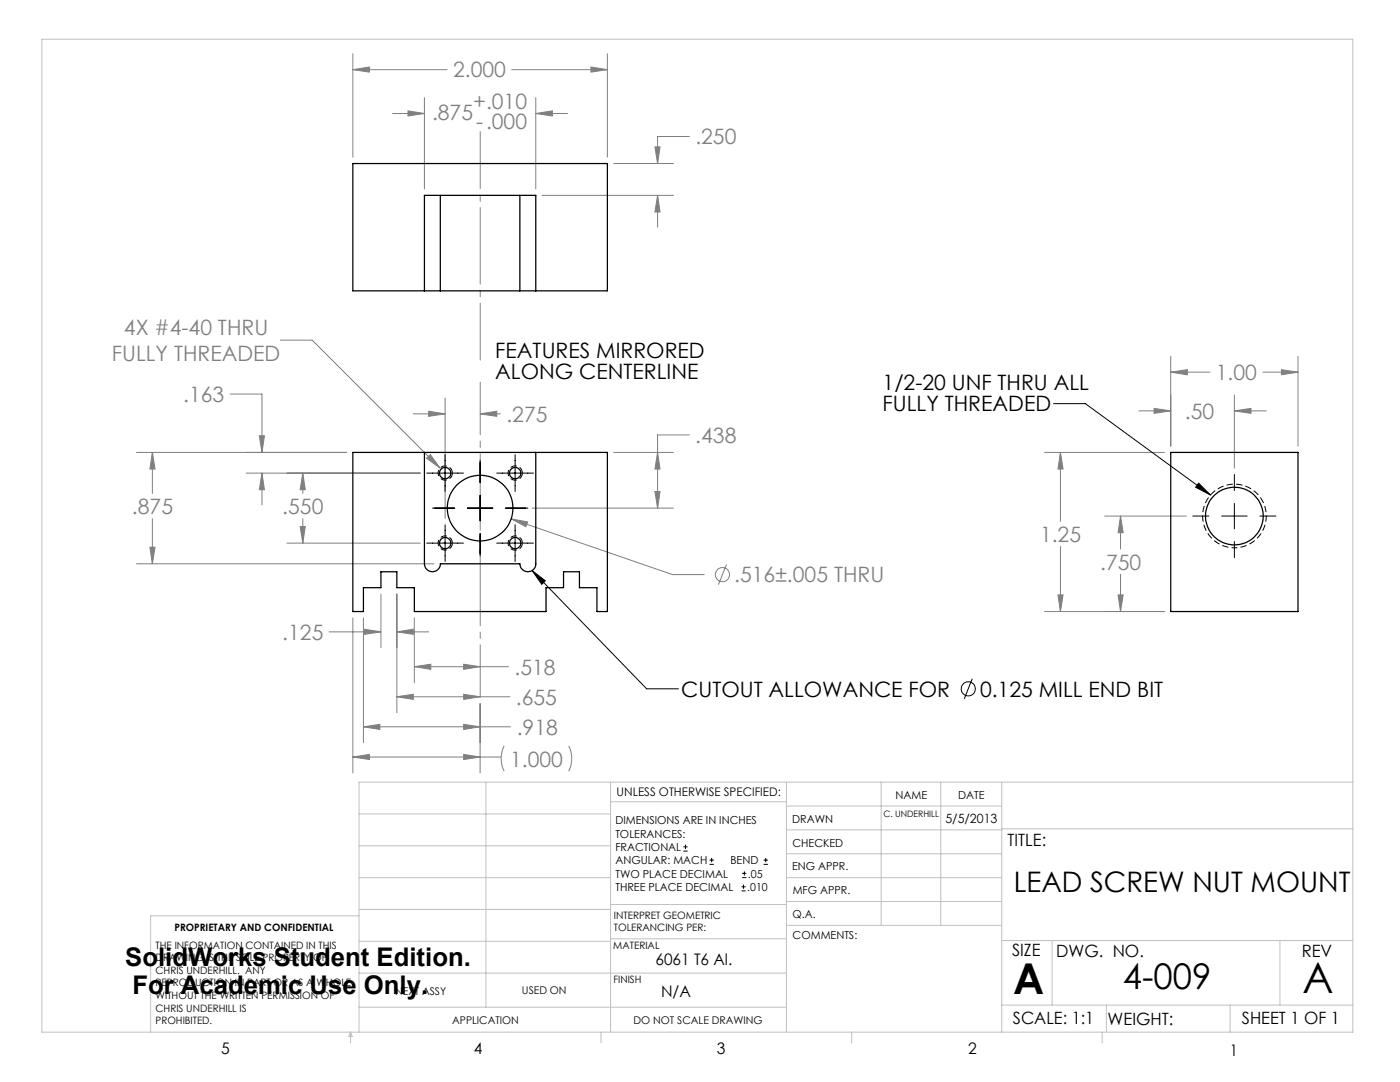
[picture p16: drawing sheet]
<svg xmlns="http://www.w3.org/2000/svg" width="279mm" height="216mm" viewBox="0 0 279 216" stroke-linecap="round" stroke-linejoin="round" font-family="sans-serif">
<defs><g id="words">
<g font-size="8.5">
<text x="202.2" y="198.3">A</text>
<text x="260" y="198.1">A</text>
</g>
<text font-size="7.1" x="224.1" y="197.4">4-009</text>
<text font-size="5.6" x="202.3" y="178">LEAD SCREW NUT MOUNT</text>
<g font-size="5.1">
<text x="25" y="192.8">SolidWorks Student Edition.</text>
<text x="26.4" y="198.4">For Academic Use Only.</text>
</g>
<g font-size="4.2" fill="#808080">
<text x="90.4" y="15.5">2.000</text>
<text x="86.2" y="24">.875</text>
<text x="94.4" y="21.7">+.010</text>
<text x="95" y="25.8">-.000</text>
<text x="138.8" y="28.8">.250</text>
<text x="22.3" y="72">FULLY THREADED</text>
<text x="24.7" y="66.9">4X #4-40 THRU</text>
<text x="242.7" y="75.9">1.00</text>
<text x="36.6" y="80.2">.163</text>
<text x="236.5" y="83.6">.50</text>
<text x="101.1" y="84.2">.275</text>
<text x="138.8" y="88.4">.438</text>
<text x="26.3" y="102.6">.875</text>
<text x="56.3" y="102.6">.550</text>
<text x="207.6" y="108.1">1.25</text>
<text x="219.6" y="113.7">.750</text>
<text x="146.5" y="116.2">.516±.005 THRU</text>
<text x="56.3" y="127.7">.125</text>
<text x="102.7" y="134.6">.518</text>
<text x="103" y="140.6">.655</text>
<text x="103.1" y="146.6">.918</text>
<text x="101.8" y="152.9">1.000</text>
</g>
<g font-size="4.2">
<text x="98.8" y="71.4">FEATURES MIRRORED</text>
<text x="98.8" y="75.5">ALONG CENTERLINE</text>
<text x="176.1" y="77.9">1/2-20 UNF THRU ALL</text>
<text x="176.1" y="82.1">FULLY THREADED</text>
<text x="136" y="139">CUTOUT ALLOWANCE FOR</text>
<text x="195.6" y="139">0.125 MILL END BIT</text>
</g>
<g font-size="3.4">
<text x="201.1" y="168.8">TITLE:</text>
<text x="202" y="190.8">SIZE</text>
<text x="210.8" y="190.9">DWG. NO.</text>
<text x="259.8" y="191">REV</text>
<text x="202.1" y="204.4">SCALE: 1:1</text>
<text x="221" y="204.5">WEIGHT:</text>
<text x="247.8" y="204.4">SHEET 1 OF 1</text>
</g>
<g font-size="3.2">
<text x="130.8" y="192.5">6061 T6 Al.</text>
<text x="131.9" y="198.9">N/A</text>
<text x="44.2" y="210.4">5</text>
<text x="94.6" y="210.3">4</text>
<text x="143.1" y="210.4">3</text>
<text x="193.2" y="210.3">2</text>
<text x="245.4" y="210.6">1</text>
</g>
<text font-size="2.5" x="188.7" y="164.2">5/5/2013</text>
<text font-size="2.4" x="123.1" y="158.9">UNLESS OTHERWISE SPECIFIED:</text>
<g font-size="2.2">
<text x="178.7" y="159.4">NAME</text>
<text x="191.2" y="159.4">DATE</text>
<text x="122.8" y="164.5">DIMENSIONS ARE IN INCHES</text>
<text x="122.8" y="167.1">TOLERANCES:</text>
<text x="158.1" y="164.2">DRAWN</text>
<text x="122.8" y="169.8">FRACTIONAL</text>
<text x="122.8" y="172.5">ANGULAR: MACH</text>
<text x="145.8" y="172.5">BEND</text>
<text x="158.1" y="173.7">ENG APPR.</text>
<text x="158.2" y="169.1">CHECKED</text>
<text x="122.8" y="177.8">THREE PLACE DECIMAL</text>
<text x="122.8" y="175.1">TWO PLACE DECIMAL</text>
<text x="149.1" y="177.8">.010</text>
<text x="149.3" y="175.1">.05</text>
<text x="158.2" y="178.4">MFG APPR.</text>
<text x="158.2" y="183.2">Q.A.</text>
<text x="158.2" y="187.4">COMMENTS:</text>
</g>
<g font-size="2.1">
<text x="78.8" y="198.5">NEXT ASSY</text>
<text x="104.2" y="198.4">USED ON</text>
<text x="90.2" y="204.3">APPLICATION</text>
<text x="126.4" y="204.3">DO NOT SCALE DRAWING</text>
</g>
<g font-size="2">
<text x="34.8" y="185.7">PROPRIETARY AND CONFIDENTIAL</text>
<text x="122.5" y="183.3">INTERPRET GEOMETRIC</text>
<text x="122.5" y="185.9">TOLERANCING PER:</text>
<text x="31.1" y="189.3">THE INFORMATION CONTAINED IN THIS</text>
<text x="31.1" y="191.8">DRAWING IS THE SOLE PROPERTY OF</text>
<text x="122.4" y="189.4">MATERIAL</text>
<text x="31.1" y="194.3">CHRIS UNDERHILL. ANY</text>
<text x="31.1" y="196.8">REPRODUCTION IN PART OR AS A WHOLE</text>
<text x="122.4" y="196.2">FINISH</text>
<text x="31.1" y="199.4">WITHOUT THE WRITTEN PERMISSION OF</text>
<text x="31.1" y="201.9">CHRIS UNDERHILL IS</text>
<text x="31.1" y="204.4">PROHIBITED.</text>
</g>
<text font-size="1.8" x="176.3" y="163.1">C. UNDERHILL</text>
</g></defs>
<g fill="none" stroke="#808080" stroke-width=".2">
<path d="M70.4 10.7v20.7M70.4 13.9h18.8M70.4 13.9l3.3-.5v1zM84.7 19.5v18.2M102.1 13.9h19.1M106.9 19.5v18.2M117.9 13.4l3.3 .5-3.3 .5zM121.2 10.7v20.7M78.4 22.6h6.3M81.4 22.1l3.3 .5-3.3 .5zM106.9 22.6h6.4M106.9 22.6l3.3-.5v1z"/>
<path d="M108.2 39h26.2M122.5 32.6h11.9M130.7 29.3h1l-.5 3.3zM131.2 39v6.3M131.2 39l.5 3.3h-1zM137.6 27.2h-6.4v5.4M45.9 78.6h6.4v11.7M56 67.9h6.3l25.5 25.5M88.8 79.4v24M233.6 71.1v17.9M233.6 74.3h7.9M233.6 74.3l3.4-.5v1z"/>
<path d="M246.3 78.8v14.6M252 74.3h7M255.7 73.8l3.3 .5-3.3 .5zM259 71.1v17.9M27.2 90.3h41.9M30.4 90.3v8.2M30.4 90.3l.5 3.3h-1zM49.1 94.4h34.8M51.8 87h1l-.5 3.3zM52.3 94.4v6.4M52.3 94.4l.5 3.3h-1zM60.4 94.4v4.1"/>
<path d="M60.4 94.4l.5 3.3h-1zM82.5 82.6h6.3M85.1 91.4l.8-.7 1.9 2.7zM85.5 82.1l3.3 .5-3.3 .5zM95.8 82.6h4.1M95.8 82.6l3.3-.5v1zM122.5 90.3h11.9M130.7 98.1h1l-.5 3.3zM131.2 90.3l.5 3.3h-1zM137.6 86.8h-6.4v14.6M208.5 90.3h23.9M211.6 90.3l.6 3.3h-1.1z"/>
<path d="M211.6 90.3v13.7M227.3 82h6.3M230.3 81.5l3.3 .5-3.3 .5zM246.3 82h6.4M246.3 82l3.4-.5v1zM27.2 112.5h59.4M29.9 109.2h1l-.5 3.3zM30.4 103.5v9M57.3 108.4h26.6M59.9 105.1h1l-.5 3.3zM60.4 103.5v4.9M76 118.5v10.8"/>
<path d="M79.2 118.5v23.7M102 103.5l32.2 11.2h6.3M102 103.5l3.3 .6-.3 1zM106.2 101.4h28.2M145 112.6l-1.6 4.1M211.1 118.7h1.1l-.6 3.3zM211.6 109v13M220.5 103h16.3M223.1 118.7h1.1l-.6 3.3zM223.6 103l.6 3.3h-1.1zM223.6 103v6.5M223.6 114.6v7.4"/>
<path d="M65.7 126.1h10.3M70.4 123.3v30.9M72.5 123.3v24.9M72.7 125.6l3.3 .5-3.3 .5zM79.2 126.1h6.3M79.2 139h22.6M79.2 126.1l3.3-.5v1zM79.2 139l3.3-.5v1.1zM82.7 123.3v12.9M82.7 133h18.8M82.7 133l3.3-.5v1.1zM92.5 132.5l3.3 .5-3.3 .6z"/>
<path d="M92.5 138.5l3.3 .5-3.3 .6zM208.5 122h23.9M70.4 151.1h29.6M70.4 151.1l3.3-.6v1.1zM72.5 145h29.4M72.5 145l3.3-.5v1.1zM92.5 144.5l3.3 .5-3.3 .6zM92.5 150.5l3.3 .6-3.3 .5zM95.8 140.4v13.8M100.6 148.8a5.6 5.6 0 0 0 0 5.1M113.5 148.8a5.6 5.6 0 0 1 0 5.1"/>
<circle cx="144.2" cy="114.7" r="1.41"/>
</g>
<g fill="none" stroke="#000" stroke-width=".2">
<path d="M85.2 94.4h7.3M88.8 90.7v7.4M95.8 91.9v4.4M95.8 98.8v5.1M99.1 94.4h7.4M102.8 90.7v7.4M210.3 80.5h6.3l25 18.3M239.2 96.4l2.4 2.4-3-1.6zM246.3 94.7v3.2M85.2 108.4h7.3M86.3 101.4h4.4M88.8 104.7v7.3"/>
<path d="M93.3 101.4h5.1M95.8 106.5v4.4M99.1 108.4h7.4M100.9 101.4h4.4M102.8 104.7v7.3M106.2 113.8l2.6 2.1-.7 .7zM106.2 113.8l22.8 23.6h6.4M238.1 103h3.2M243.8 103h5.1M246.3 100.4v5.1M246.3 108.1v3.2M251.4 103h3.2"/>
<path d="M194 135.4l-1.6 4.1M136.4 169.8h.8M136.4 169h.8M136.8 168.6v.8M141.6 172.5h.9M141.6 171.6h.9M142 171.2v.8M148 177.8h.8M148 177h.8M148.1 175.1h.8M148.1 174.3h.8M148.4 176.5v.8"/>
<path d="M148.6 173.9v.8M152.4 172.5h.8M152.4 171.6h.8M152.8 171.2v.8"/>
<circle cx="193.3" cy="137.5" r="1.41"/>
</g>
<path d="M90.3 94.4a1.42 1.42 0 0 1-2.1 1.2 1.42 1.42 0 0 1-.2-2.4 1.42 1.42 0 0 1 2.3 1v.2M104.2 94.4a1.42 1.42 0 0 1-2 1.2 1.42 1.42 0 0 1-.2-2.4 1.42 1.42 0 0 1 2.2 1v.2M90.3 108.4a1.42 1.42 0 0 1-2.1 1.2 1.42 1.42 0 0 1-.2-2.4 1.42 1.42 0 0 1 2.3 1v.2M104.2 108.4a1.42 1.42 0 0 1-2 1.2 1.42 1.42 0 0 1-.2-2.4 1.42 1.42 0 0 1 2.2 1v.2" fill="none" stroke="#000" stroke-width=".2" stroke-dasharray="1.3 .6" stroke-linecap="butt"/>
<path d="M246.4 109.3a6.4 6.4 0 0 0 5.5-9.4 6.4 6.4 0 0 0-10.9-.3 6.4 6.4 0 0 0 5 9.7h.4" fill="none" stroke="#000" stroke-width=".2" stroke-dasharray="1.3 .6" stroke-dashoffset=".7" stroke-linecap="butt"/>
<path d="M95.8 139.1v-62.8" fill="none" stroke="#808080" stroke-width=".2" stroke-dasharray="15.2 1.3 1.3 1.3" stroke-dashoffset="4.8"/>
<path d="M95.8 71.9v-45.6" fill="none" stroke="#808080" stroke-width=".2" stroke-dasharray="15.2 1.3 1.3 1.3" stroke-dashoffset="3.9"/>
<g fill="none" stroke="#c0c0c0" stroke-width=".2">
<path d="M8.4 7.8h261.6v198.2h-261.6zM97 156.1v44.9M121.8 156.1v49.9M121.8 160h35.2M157 156.1v49.9M175.9 156.1v28.5M187.7 156.1v28.5M199.9 156.1v49.9M270 156.1h-198.4v49.9M71.6 175.1h50.2M71.6 168.8h50.2M71.6 162.4h50.2"/>
<path d="M157 170.4h42.9M157 165.6h42.9M157 160.8h42.9M157 175.1h42.9M157 179.9h42.9M199.9 165.4h70.1M71.6 194.2h85.4M71.6 187.8h50.2M71.6 181.5h50.2M71.6 182.7h-41.5v23.3M121.8 187.3h35.2M121.8 180.5h35.2"/>
<path d="M157 184.6h42.9M199.9 187.7h70.1M210 187.7v12.9M255.4 187.7v12.9M70 206v2.1M70 206l.3 .8h-.7zM71.6 201h85.4M119.9 206v2.1M170 206v2.1M199.9 200.6h70.1M220 206v2.1M220.8 200.6v5.4"/>
<path d="M245.5 200.6v5.4"/>
</g>
<path d="M92.5 132.5l3.3 .5-3.3 .6zM82.7 133l3.3-.5v1.1zM79.2 126.1l3.3-.5v1zM72.7 125.6l3.3 .5-3.3 .5zM30.4 90.3l.5 3.3h-1zM29.9 109.2h1l-.5 3.3zM92.5 138.5l3.3 .5-3.3 .6zM79.2 139l3.3-.5v1.1zM92.5 144.5l3.3 .5-3.3 .6zM72.5 145l3.3-.5v1.1zM92.5 150.5l3.3 .6-3.3 .5zM70.4 151.1l3.3-.6v1.1zM131.2 90.3l.5 3.3h-1zM130.7 98.1h1l-.5 3.3zM95.8 82.6l3.3-.5v1zM85.5 82.1l3.3 .5-3.3 .5zM51.8 87h1l-.5 3.3zM52.3 94.4l.5 3.3h-1zM60.4 94.4l.5 3.3h-1zM59.9 105.1h1l-.5 3.3zM85.9 90.7l-.8 .7 2.7 2zM102 103.5l3 1.6 .3-1zM211.1 118.7h1.1l-.6 3.3zM211.6 90.3l.6 3.3h-1.1zM233.6 74.3l3.4-.5v1zM255.7 73.8l3.3 .5-3.3 .5zM223.1 118.7h1.1l-.6 3.3zM223.6 103l.6 3.3h-1.1zM230.3 81.5l3.3 .5-3.3 .5zM246.3 82l3.4-.5v1zM70.4 13.9l3.3-.5v1zM117.9 13.4l3.3 .5-3.3 .5zM81.4 22.1l3.3 .5-3.3 .5zM106.9 22.6l3.3-.5v1zM130.7 29.3h1l-.5 3.3zM131.2 39l.5 3.3h-1z" fill="#808080"/>
<path d="M106.2 113.8l2.6 2.1-.7 .7zM239.2 96.4l2.4 2.4-3-1.6z" fill="#000"/>
<g fill="none" stroke="#000" stroke-width=".25">
<path d="M87.9 39v19M103.8 39v19M84.7 58h3.2M84.7 58h-14.3v-25.4h50.8v25.4h-14.3M84.7 58v-19h22.2v19M87.9 58h15.9M103.8 58h3.1M70.4 90.3h50.8v31.7h-2.1v-4.7h-3.5v-3.2h-3.1v3.2h-3.5v4.7h-26.3v-4.7h-3.5v-3.2h-3.2v3.2h-3.5v4.7h-2.1zM84.7 90.3v22.2a1.59 1.59 0 0 0 1.6 1.6 1.59 1.59 0 0 0 1.6-1.6h15.9a1.59 1.59 0 0 0 1.5 1.6 1.59 1.59 0 0 0 1.6-1.6v-22.2M233.6 90.3h25.4v31.7h-25.4z"/>
<circle cx="88.8" cy="94.4" r="1.12"/>
<circle cx="102.8" cy="94.4" r="1.12"/>
<circle cx="88.8" cy="108.4" r="1.12"/>
<circle cx="95.8" cy="101.4" r="6.5"/>
<circle cx="102.8" cy="108.4" r="1.12"/>
<circle cx="246.4" cy="103" r="5.8"/>
</g>
<use href="#words"/>
</svg>
